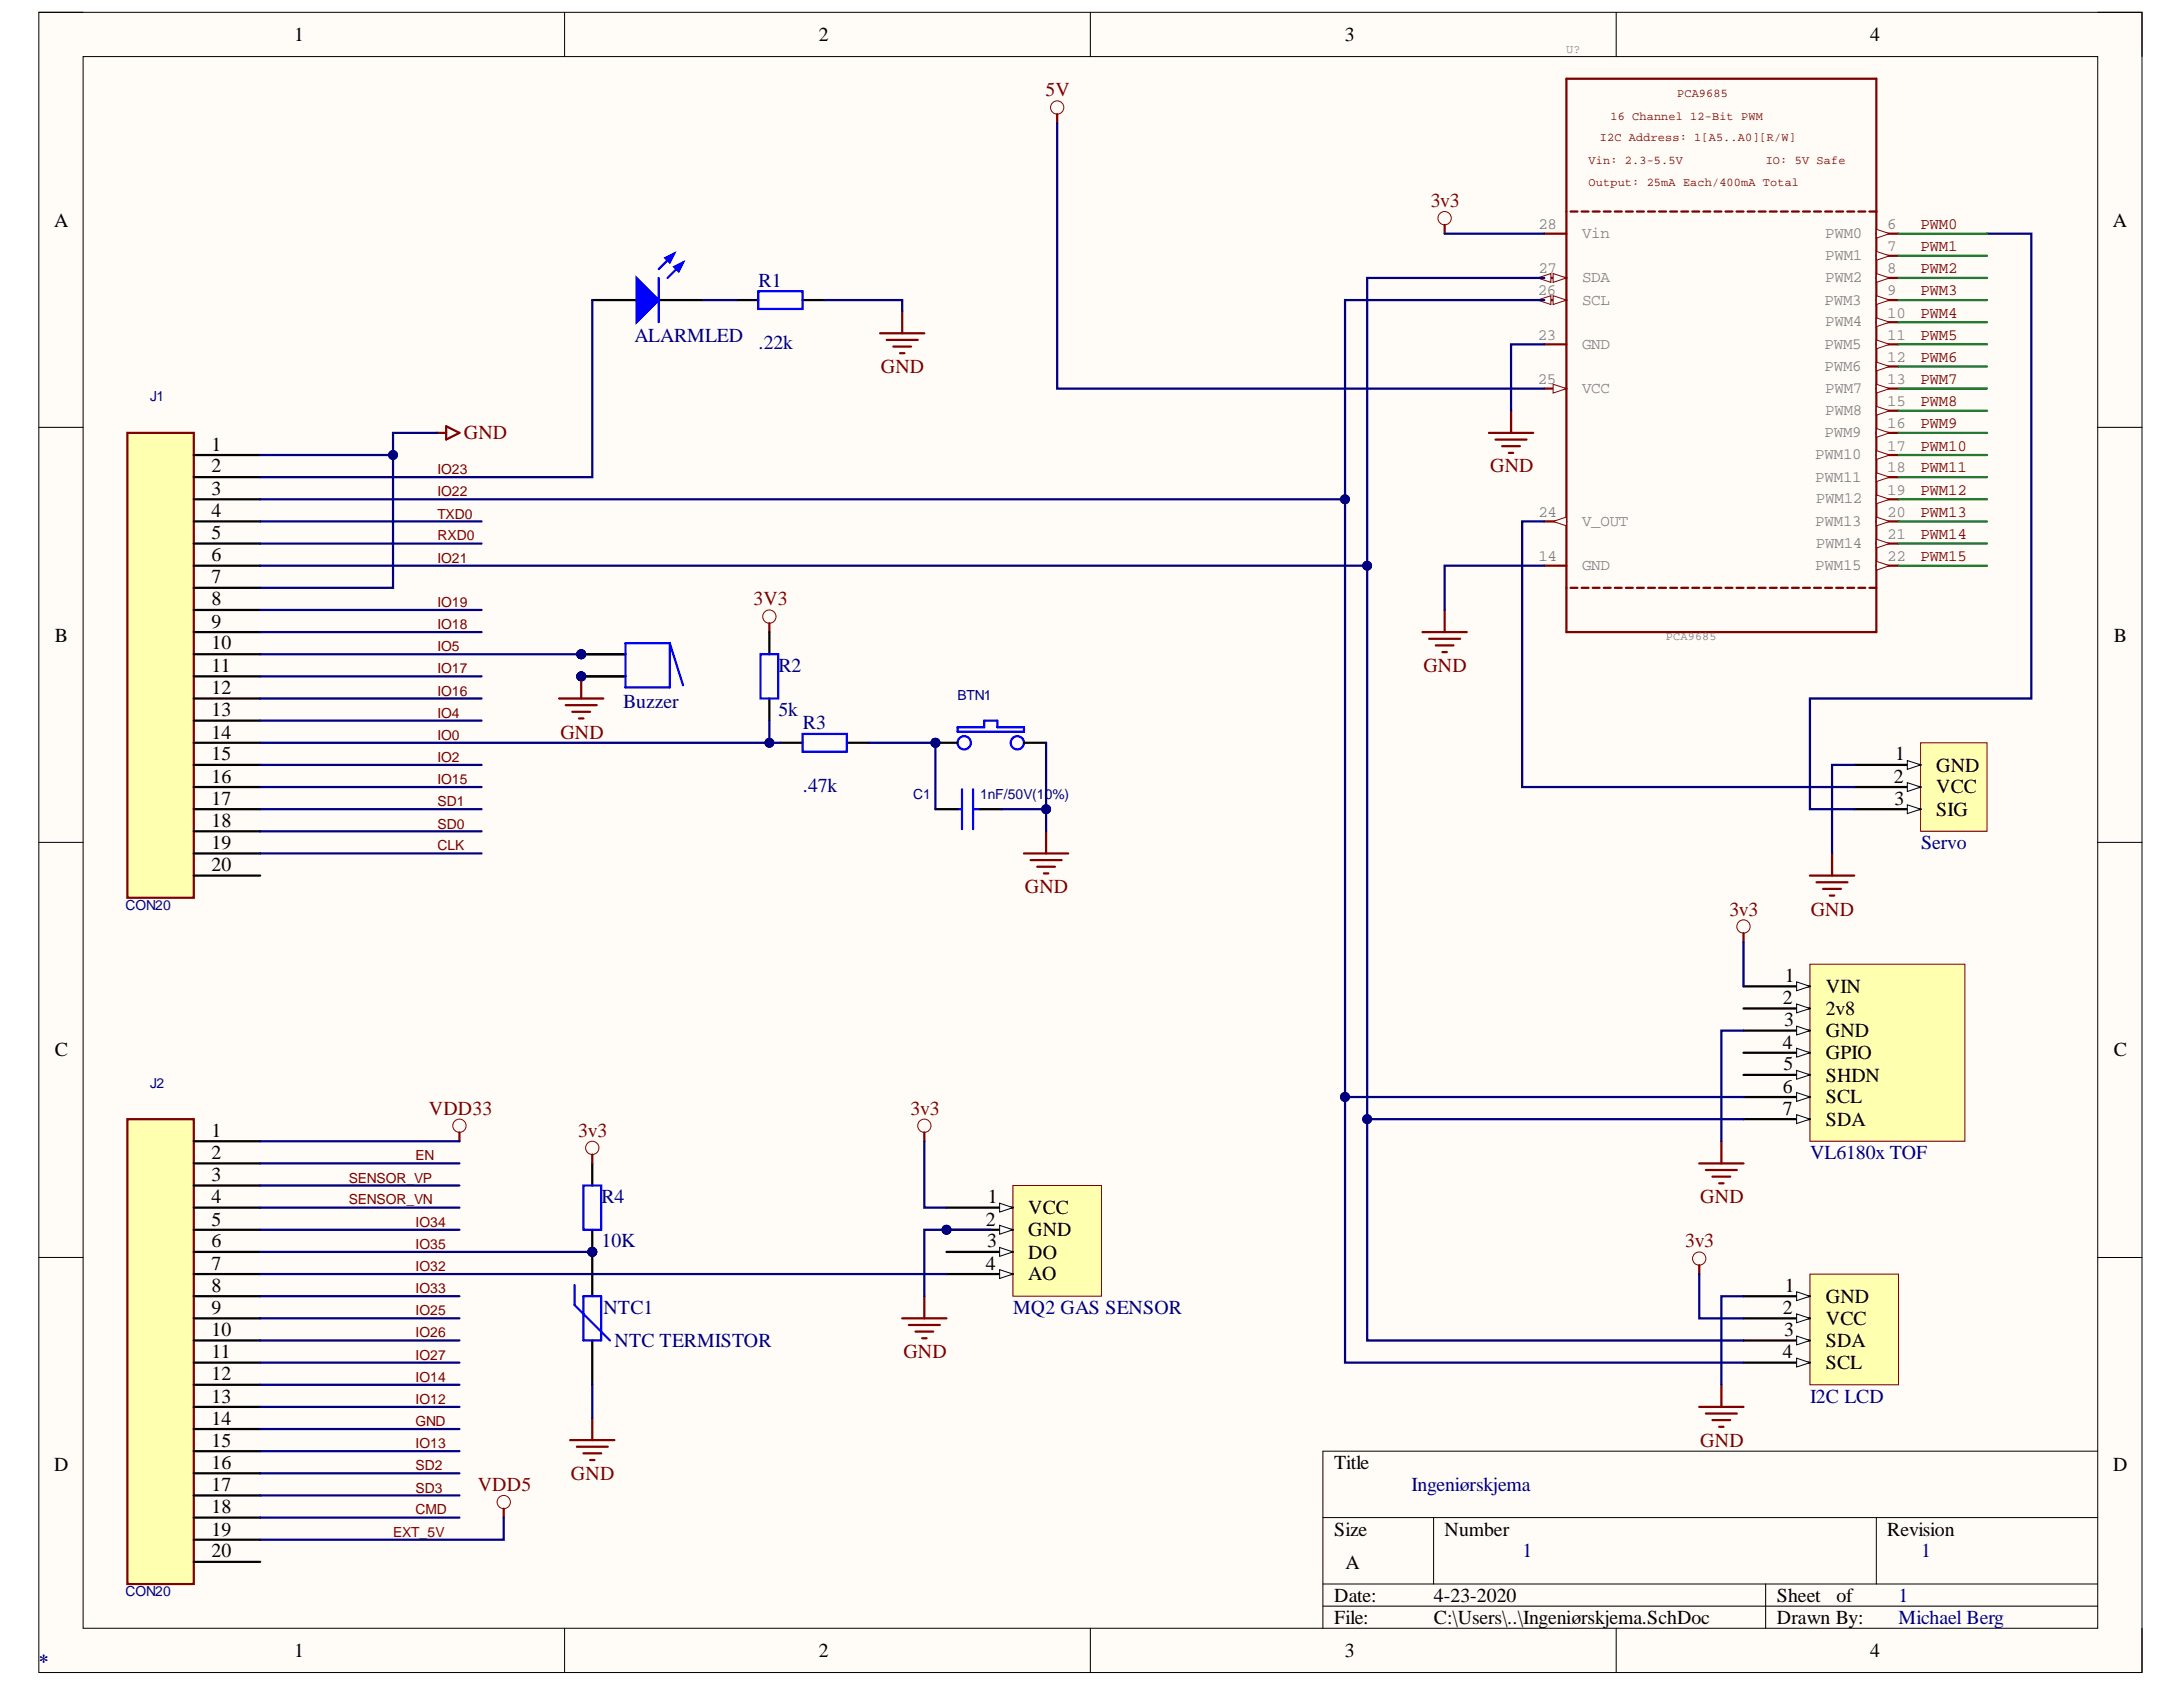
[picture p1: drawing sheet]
<svg xmlns="http://www.w3.org/2000/svg" width="279mm" height="216mm" viewBox="0 0 279 216" stroke-linecap="round" stroke-linejoin="round" font-family="sans-serif">
<defs><g id="words">
<g font-size="2.5">
<text x="37.6" y="5.2">1</text>
<text x="104.8" y="5.2">2</text>
<text x="172.1" y="5.2">3</text>
<text x="239.4" y="5.2">4</text>
<text x="6.9" y="29">A</text>
<text x="270.4" y="29">A</text>
<text x="27.1" y="57.7">1</text>
<text x="27.1" y="60.5">2</text>
<text x="27.1" y="63.3">3</text>
<text x="27.1" y="66.1">4</text>
<text x="27.1" y="69">5</text>
<text x="27.1" y="71.8">6</text>
<text x="27.1" y="74.7">7</text>
<text x="27.1" y="77.4">8</text>
<text x="7" y="82.1">B</text>
<text x="27.1" y="80.3">9</text>
<text x="27.1" y="83.1">10</text>
<text x="270.6" y="82.1">B</text>
<text x="27.1" y="86">11</text>
<text x="27.1" y="88.8">12</text>
<text x="27.1" y="91.7">13</text>
<text x="27.1" y="94.5">14</text>
<text x="27.1" y="97.3">15</text>
<text x="27.1" y="100.2">16</text>
<text x="242.4" y="100.2">2</text>
<text x="242.6" y="97.3">1</text>
<text x="247.8" y="98.8">GND</text>
<text x="247.8" y="101.5">VCC</text>
<text x="27.1" y="103">17</text>
<text x="27.1" y="105.9">18</text>
<text x="242.5" y="103">3</text>
<text x="247.8" y="104.4">SIG</text>
<text x="27.1" y="108.7">19</text>
<text x="27.1" y="111.5">20</text>
<text x="228.4" y="125.6">1</text>
<text x="228.2" y="128.5">2</text>
<text x="228.4" y="131.3">3</text>
<text x="233.7" y="127.1">VIN</text>
<text x="233.7" y="129.9">2v8</text>
<text x="7" y="135.2">C</text>
<text x="228.2" y="134.2">4</text>
<text x="228.3" y="137">5</text>
<text x="233.7" y="132.8">GND</text>
<text x="233.7" y="135.5">GPIO</text>
<text x="270.6" y="135.2">C</text>
<text x="228.2" y="139.9">6</text>
<text x="228.2" y="142.6">7</text>
<text x="233.7" y="138.4">SHDN</text>
<text x="233.7" y="141.2">SCL</text>
<text x="27.1" y="145.5">1</text>
<text x="27.1" y="148.3">2</text>
<text x="233.7" y="144.1">SDA</text>
<text x="27.1" y="151.2">3</text>
<text x="27.1" y="154">4</text>
<text x="126.4" y="154">1</text>
<text x="131.6" y="155.4">VCC</text>
<text x="27.1" y="156.9">5</text>
<text x="27.1" y="159.6">6</text>
<text x="126.2" y="156.9">2</text>
<text x="126.4" y="159.6">3</text>
<text x="131.6" y="158.2">GND</text>
<text x="131.6" y="161.1">DO</text>
<text x="27.1" y="162.5">7</text>
<text x="27.1" y="165.3">8</text>
<text x="126.2" y="162.5">4</text>
<text x="131.6" y="163.9">AO</text>
<text x="228.4" y="165.3">1</text>
<text x="233.7" y="166.7">GND</text>
<text x="27.1" y="168.2">9</text>
<text x="27.1" y="171">10</text>
<text x="27.1" y="173.9">11</text>
<text x="228.2" y="168.2">2</text>
<text x="228.2" y="173.9">4</text>
<text x="228.4" y="171">3</text>
<text x="233.7" y="169.5">VCC</text>
<text x="233.7" y="172.4">SDA</text>
<text x="27.1" y="176.6">12</text>
<text x="27.1" y="179.5">13</text>
<text x="233.7" y="175.2">SCL</text>
<text x="27.1" y="182.3">14</text>
<text x="27.1" y="185.2">15</text>
<text x="6.9" y="188.3">D</text>
<text x="27.1" y="188">16</text>
<text x="27.1" y="190.8">17</text>
<text x="170.8" y="188">Title</text>
<text x="270.5" y="188.3">D</text>
<text x="27.1" y="193.6">18</text>
<text x="27.1" y="196.5">19</text>
<text x="170.8" y="196.5">Size</text>
<text x="184.9" y="196.5">Number</text>
<text x="241.6" y="196.5">Revision</text>
<text x="27.1" y="199.3">20</text>
<text x="172.2" y="200.7">A</text>
<text x="170.8" y="205">Date:</text>
<text x="170.8" y="207.8">File:</text>
<text x="183.5" y="205">4-23-2020</text>
<text x="183.5" y="207.8">C:\Users\..\Ingeniørskjema.SchDoc</text>
<text x="227.4" y="205">Sheet</text>
<text x="227.4" y="207.8">Drawn By:</text>
<text x="235" y="205">of</text>
<text x="37.6" y="212.1">1</text>
<text x="104.8" y="212.1">2</text>
<text x="172.1" y="212.1">3</text>
<text x="239.4" y="212.1">4</text>
</g>
<g font-size="2.5" fill="#800000">
<text x="133.8" y="12.3">5V</text>
<text x="183.1" y="26.5">3v3</text>
<text x="112.7" y="47.8">GND</text>
<text x="59.4" y="56.2">GND</text>
<text x="190.7" y="60.5">GND</text>
<text x="96.4" y="77.4">3V3</text>
<text x="182.2" y="86">GND</text>
<text x="71.7" y="94.5">GND</text>
<text x="131.2" y="114.3">GND</text>
<text x="221.3" y="117.2">3v3</text>
<text x="231.7" y="117.2">GND</text>
<text x="54.9" y="142.6">VDD33</text>
<text x="116.5" y="142.6">3v3</text>
<text x="74" y="145.5">3v3</text>
<text x="217.6" y="154">GND</text>
<text x="215.7" y="159.6">3v3</text>
<text x="115.6" y="173.9">GND</text>
<text x="217.6" y="185.2">GND</text>
<text x="61.2" y="190.8">VDD5</text>
<text x="73.1" y="189.4">GND</text>
</g>
<g font-size="2.5" fill="#000080">
<text x="97.1" y="36.7">R1</text>
<text x="81.2" y="43.8">ALARMLED</text>
<text x="97.1" y="44.6">.22k</text>
<text x="99.6" y="86">R2</text>
<text x="79.8" y="90.6">Buzzer</text>
<text x="99.6" y="91.7">5k</text>
<text x="102.8" y="93.3">R3</text>
<text x="102.8" y="101.3">.47k</text>
<text x="245.9" y="108.7">Servo</text>
<text x="231.7" y="148.3">VL6180x TOF</text>
<text x="77" y="154">R4</text>
<text x="77" y="159.6">10K</text>
<text x="77.2" y="168.2">NTC1</text>
<text x="78.7" y="172.4">NTC TERMISTOR</text>
<text x="129.7" y="168.2">MQ2 GAS SENSOR</text>
<text x="231.7" y="179.5">I2C LCD</text>
<text x="180.7" y="190.8">Ingeniørskjema</text>
<text x="194.9" y="199.3">1</text>
<text x="245.9" y="199.3">1</text>
<text x="243" y="205">1</text>
<text x="243" y="207.8">Michael Berg</text>
<text x="5" y="213.5">*</text>
</g>
<g font-size="2" fill="#808080">
<text x="196.9" y="29.3">28</text>
<text x="241.6" y="29.3">6</text>
<text x="196.9" y="35">27</text>
<text x="202.5" y="30.4">Vin</text>
<text x="233.6" y="30.4">PWM0</text>
<text x="233.6" y="33.3">PWM1</text>
<text x="241.6" y="32.1">7</text>
<text x="241.6" y="35">8</text>
<text x="196.8" y="37.8">26</text>
<text x="202.5" y="36.1">SDA</text>
<text x="202.5" y="39">SCL</text>
<text x="233.5" y="39">PWM3</text>
<text x="233.6" y="36.1">PWM2</text>
<text x="233.6" y="41.8">PWM4</text>
<text x="241.6" y="37.8">9</text>
<text x="241.6" y="40.7">10</text>
<text x="196.8" y="43.5">23</text>
<text x="202.5" y="44.6">GND</text>
<text x="233.5" y="44.6">PWM5</text>
<text x="233.5" y="47.4">PWM6</text>
<text x="241.6" y="43.5">11</text>
<text x="241.6" y="46.3">12</text>
<text x="196.8" y="49.1">25</text>
<text x="202.5" y="50.3">VCC</text>
<text x="233.6" y="50.3">PWM7</text>
<text x="233.6" y="53.1">PWM8</text>
<text x="241.6" y="49.1">13</text>
<text x="241.6" y="52">15</text>
<text x="232.3" y="58.8">PWM10</text>
<text x="233.5" y="56">PWM9</text>
<text x="241.6" y="54.8">16</text>
<text x="241.6" y="57.7">17</text>
<text x="232.3" y="61.6">PWM11</text>
<text x="232.4" y="64.4">PWM12</text>
<text x="241.6" y="60.5">18</text>
<text x="241.6" y="63.3">19</text>
<text x="196.9" y="71.8">14</text>
<text x="196.9" y="66.1">24</text>
<text x="202.5" y="67.3">V_OUT</text>
<text x="232.3" y="67.3">PWM13</text>
<text x="232.4" y="70.1">PWM14</text>
<text x="241.6" y="66.1">20</text>
<text x="241.6" y="69">21</text>
<text x="241.6" y="71.8">22</text>
<text x="202.5" y="73">GND</text>
<text x="232.3" y="73">PWM15</text>
</g>
<g font-size="2" fill="#800000">
<text x="245.8" y="29.3">PWM0</text>
<text x="245.8" y="32.1">PWM1</text>
<text x="245.8" y="35">PWM2</text>
<text x="245.8" y="37.8">PWM3</text>
<text x="245.8" y="40.7">PWM4</text>
<text x="245.8" y="43.5">PWM5</text>
<text x="245.8" y="46.3">PWM6</text>
<text x="245.8" y="49.1">PWM7</text>
<text x="245.8" y="52">PWM8</text>
<text x="245.8" y="54.8">PWM9</text>
<text x="245.8" y="57.7">PWM10</text>
<text x="245.8" y="60.5">PWM11</text>
<text x="245.8" y="63.3">PWM12</text>
<text x="245.8" y="66.1">PWM13</text>
<text x="245.8" y="69">PWM14</text>
<text x="245.8" y="71.8">PWM15</text>
</g>
<g font-size="1.8" fill="#000080">
<text x="19.2" y="51.3">J1</text>
<text x="122.6" y="89.5">BTN1</text>
<text x="116.9" y="102.3">C1</text>
<text x="125.4" y="102.3">1nF/50V(10%)</text>
<text x="16.1" y="116.5">CON20</text>
<text x="19.2" y="139.2">J2</text>
<text x="16.1" y="204.3">CON20</text>
</g>
<g font-size="1.8" fill="#800000">
<text x="56" y="63.5">IO22</text>
<text x="56" y="60.7">IO23</text>
<text x="56" y="66.4">TXD0</text>
<text x="56" y="69.2">RXD0</text>
<text x="56" y="72">IO21</text>
<text x="56" y="77.7">IO19</text>
<text x="56" y="80.5">IO18</text>
<text x="56" y="83.4">IO5</text>
<text x="56" y="86.2">IO17</text>
<text x="56" y="89">IO16</text>
<text x="56" y="94.7">IO0</text>
<text x="56" y="91.8">IO4</text>
<text x="56" y="100.4">IO15</text>
<text x="56" y="97.5">IO2</text>
<text x="56" y="106">SD0</text>
<text x="56" y="103.2">SD1</text>
<text x="56" y="108.8">CLK</text>
<text x="53.2" y="148.5">EN</text>
<text x="44.7" y="151.4">SENSOR_VP</text>
<text x="44.7" y="154.1">SENSOR_VN</text>
<text x="53.2" y="157">IO34</text>
<text x="53.2" y="159.8">IO35</text>
<text x="53.2" y="162.7">IO32</text>
<text x="53.2" y="165.5">IO33</text>
<text x="53.2" y="168.4">IO25</text>
<text x="53.2" y="171.1">IO26</text>
<text x="53.2" y="174">IO27</text>
<text x="53.2" y="176.8">IO14</text>
<text x="53.2" y="179.7">IO12</text>
<text x="53.2" y="185.4">IO13</text>
<text x="53.2" y="182.5">GND</text>
<text x="53.2" y="188.1">SD2</text>
<text x="53.2" y="191">SD3</text>
<text x="50.3" y="196.7">EXT_5V</text>
<text x="53.2" y="193.8">CMD</text>
</g>
<g font-size="1.5" fill="#808080">
<text x="200.5" y="6.8">U?</text>
<text x="213.2" y="81.8">PCA9685</text>
</g>
<g font-size="1.5" fill="#800000">
<text x="206.1" y="15.3">16 Channel 12-Bit PWM</text>
<text x="214.7" y="12.4">PCA9685</text>
<text x="203.3" y="21">Vin: 2.3-5.5V</text>
<text x="203.3" y="23.8">Output: 25mA Each/400mA Total</text>
<text x="204.8" y="18.1">I2C Address: 1[A5..A0][R/W]</text>
<text x="226" y="21">IO: 5V Safe</text>
</g>
</g></defs>
<path d="M5 1.6h269.2v212.4h-269.2z" fill-rule="evenodd" fill="#fffcf8"/>
<path d="M5 1.6h269.2v212.4h-269.2z" fill="none" stroke="#000" stroke-width=".13"/>
<path d="M10.6 7.2h257.9v201.2h-257.9z" fill-rule="evenodd" fill="#fffcf8"/>
<g fill="none" stroke="#000" stroke-width=".13">
<path d="M5 1.6h5.6M10.6 7.2h257.9v201.2h-257.9zM72.3 1.6v5.6M139.6 1.6v5.6M206.9 1.6v5.6M268.5 1.6h5.7v5.6M5 54.7h5.6M268.5 54.7h5.7M5 107.8h5.6M268.5 107.8h5.7M5 160.9h5.6M268.5 160.9h5.7"/>
<path d="M169.3 194.2h99.2M183.5 194.2v8.5M240.2 194.2v8.5M268.5 185.7h-99.2v22.7M72.3 208.4v5.6M139.6 208.4v5.6M169.3 202.7h99.2M169.3 205.6h99.2M206.9 208.4v5.6M226 202.7v5.7M274.2 208.4v5.6"/>
</g>
<path d="M16.3 143.2h8.5v59.5h-8.5z" fill-rule="evenodd" fill="#ffffb0"/>
<path d="M16.3 143.2h8.5v59.5h-8.5zM58.8 144.9v1.2" fill="none" stroke="#800000" stroke-width=".29"/>
<g fill="none" stroke="#000" stroke-width=".29">
<path d="M24.8 146.1h8.5M24.8 148.9h8.5M24.8 151.7h8.5M24.8 154.6h8.5M24.8 157.4h8.5M24.8 160.2h8.5M24.8 163.1h8.5M24.8 165.9h8.5M24.8 168.7h8.5M24.8 171.6h8.5M24.8 174.4h8.5M24.8 177.2h8.5"/>
<path d="M24.8 180.1h8.5M24.8 182.9h8.5M24.8 185.7h8.5M24.8 188.6h8.5M24.8 191.4h8.5M24.8 194.2h8.5M24.8 197.1h8.5M24.8 199.9h8.5"/>
</g>
<circle cx="58.8" cy="144.1" r=".85" fill="none" stroke="#800000" stroke-width=".13"/>
<path d="M16.3 55.4h8.5v59.5h-8.5z" fill-rule="evenodd" fill="#ffffb0"/>
<path d="M16.3 55.4h8.5v59.5h-8.5zM56 55.4h1.1M57.1 54.5l1.7 .9-1.7 .9z" fill="none" stroke="#800000" stroke-width=".29"/>
<g fill="none" stroke="#000" stroke-width=".29">
<path d="M24.8 58.2h8.5M24.8 61.1h8.5M24.8 63.9h8.5M24.8 66.7h8.5M24.8 69.6h8.5M24.8 72.4h8.5M24.8 75.2h8.5M24.8 78.1h8.5M24.8 80.9h8.5M24.8 83.7h8.5M24.8 86.6h8.5M24.8 89.4h8.5"/>
<path d="M24.8 92.2h8.5M24.8 95.1h8.5M24.8 97.9h8.5M24.8 100.7h8.5M24.8 103.6h8.5M24.8 106.4h8.5M24.8 109.2h8.5M24.8 112.1h8.5"/>
</g>
<circle cx="74.4" cy="83.7" r=".57" fill="#000080"/>
<circle cx="74.4" cy="83.7" r=".57" fill="none" stroke="#000080" stroke-width=".13"/>
<circle cx="74.4" cy="83.7" r=".57" fill="#000080"/>
<circle cx="74.4" cy="83.7" r=".57" fill="none" stroke="#000080" stroke-width=".13"/>
<circle cx="74.4" cy="86.6" r=".57" fill="#000080"/>
<circle cx="74.4" cy="86.6" r=".57" fill="none" stroke="#000080" stroke-width=".13"/>
<circle cx="74.4" cy="86.6" r=".57" fill="#000080"/>
<circle cx="74.4" cy="86.6" r=".57" fill="none" stroke="#000080" stroke-width=".13"/>
<path d="M74.4 83.7h5.7" fill="none" stroke="#000" stroke-width=".29"/>
<circle cx="74.4" cy="83.7" r=".57" fill="#000080"/>
<circle cx="74.4" cy="83.7" r=".57" fill="none" stroke="#000080" stroke-width=".13"/>
<path d="M74.4 83.7h5.7" fill="none" stroke="#000" stroke-width=".29"/>
<circle cx="74.4" cy="83.7" r=".57" fill="#000080"/>
<circle cx="74.4" cy="83.7" r=".57" fill="none" stroke="#000080" stroke-width=".13"/>
<path d="M74.4 86.6h5.7" fill="none" stroke="#000" stroke-width=".29"/>
<circle cx="74.4" cy="86.6" r=".57" fill="#000080"/>
<circle cx="74.4" cy="86.6" r=".57" fill="none" stroke="#000080" stroke-width=".13"/>
<path d="M74.4 86.6h5.7" fill="none" stroke="#000" stroke-width=".29"/>
<circle cx="74.4" cy="86.6" r=".57" fill="#000080"/>
<circle cx="74.4" cy="86.6" r=".57" fill="none" stroke="#000080" stroke-width=".13"/>
<path d="M80.1 82.3h5.6v5.7h-5.6zM85.7 82.3l1.7 5.4" fill="none" stroke="#00f" stroke-width=".29"/>
<circle cx="119.7" cy="95.1" r=".57" fill="#000080"/>
<circle cx="119.7" cy="95.1" r=".57" fill="none" stroke="#000080" stroke-width=".13"/>
<g fill="none" stroke="#00f" stroke-width=".29">
<path d="M122.6 93.1h3.4v-.9h1.7v.9h3.4v.5h-8.5z"/>
<circle cx="123.4" cy="95.1" r=".85"/>
<circle cx="130.2" cy="95.1" r=".85"/>
</g>
<path d="M119.7 95.1h2.9" fill="none" stroke="#000" stroke-width=".29"/>
<circle cx="119.7" cy="95.1" r=".57" fill="#000080"/>
<circle cx="119.7" cy="95.1" r=".57" fill="none" stroke="#000080" stroke-width=".13"/>
<path d="M131.1 95.1h2.8M119.7 103.6h2.9M125.4 103.6h2.8" fill="none" stroke="#000" stroke-width=".29"/>
<path d="M122.6 103.6h.5M123.1 101v5.1M124.5 103.6h.9M124.5 101v5.1" fill="none" stroke="#00f" stroke-width=".29"/>
<path d="M98.5 79.8v1.1M71.6 89.4h5.6M72.4 90.2h4M73.3 91.1h2.2M74.1 91.9h.6M74.4 86.6v2.8M131.1 109.2h5.6M131.9 110.1h4M132.8 110.9h2.2M133.6 111.8h.6M133.9 106.4v2.8" fill="none" stroke="#800000" stroke-width=".29"/>
<circle cx="98.5" cy="78.9" r=".85" fill="none" stroke="#800000" stroke-width=".13"/>
<circle cx="74.4" cy="86.6" r=".57" fill="#000080"/>
<circle cx="74.4" cy="86.6" r=".57" fill="none" stroke="#000080" stroke-width=".13"/>
<path d="M98.5 80.9v2.8M98.5 89.4v2.8M99.9 95.1h2.8M108.4 95.1h2.8" fill="none" stroke="#000" stroke-width=".29"/>
<path d="M97.3 83.7h2.3v5.7h-2.3zM102.7 93.9h5.7v2.3h-5.7z" fill="none" stroke="#00f" stroke-width=".29"/>
<circle cx="75.8" cy="160.2" r=".57" fill="#000080"/>
<circle cx="75.8" cy="160.2" r=".57" fill="none" stroke="#000080" stroke-width=".13"/>
<path d="M75.8 160.2v5.7" fill="none" stroke="#000" stroke-width=".29"/>
<circle cx="75.8" cy="160.2" r=".57" fill="#000080"/>
<circle cx="75.8" cy="160.2" r=".57" fill="none" stroke="#000080" stroke-width=".13"/>
<path d="M75.8 171.6v5.6" fill="none" stroke="#000" stroke-width=".29"/>
<path d="M73.5 164.5v2.5l4.6 4.6M74.7 165.9h2.2v5.7h-2.2z" fill="none" stroke="#00f" stroke-width=".29"/>
<path d="M73 184.3h5.6M73.8 185.1h4M74.7 186h2.2M75.5 186.9h.6M75.8 181.5v2.8" fill="none" stroke="#800000" stroke-width=".29"/>
<circle cx="75.8" cy="160.2" r=".57" fill="#000080"/>
<circle cx="75.8" cy="160.2" r=".57" fill="none" stroke="#000080" stroke-width=".13"/>
<path d="M75.8 148.9v2.8M75.8 157.4v2.8" fill="none" stroke="#000" stroke-width=".29"/>
<circle cx="75.8" cy="160.2" r=".57" fill="#000080"/>
<circle cx="75.8" cy="160.2" r=".57" fill="none" stroke="#000080" stroke-width=".13"/>
<path d="M74.7 151.7h2.2v5.7h-2.2z" fill="none" stroke="#00f" stroke-width=".29"/>
<circle cx="121.1" cy="157.4" r=".57" fill="#000080"/>
<circle cx="121.1" cy="157.4" r=".57" fill="none" stroke="#000080" stroke-width=".13"/>
<path d="M129.6 151.7h11.4v14.2h-11.4z" fill-rule="evenodd" fill="#ffffb0"/>
<path d="M129.6 151.7h11.4v14.2h-11.4z" fill="none" stroke="#800000" stroke-width=".13"/>
<path d="M121.1 154.6h8.5" fill="none" stroke="#000" stroke-width=".29"/>
<path d="M127.9 154l1.7 .6-1.7 .5z" fill="#f8fcff"/>
<path d="M127.9 154l1.7 .6-1.7 .5z" fill="none" stroke="#000" stroke-width=".13"/>
<path d="M121.1 157.4h8.5" fill="none" stroke="#000" stroke-width=".29"/>
<path d="M127.9 156.8l1.7 .6-1.7 .6z" fill="#f8fcff"/>
<path d="M127.9 156.8l1.7 .6-1.7 .6z" fill="none" stroke="#000" stroke-width=".13"/>
<circle cx="121.1" cy="157.4" r=".57" fill="#000080"/>
<circle cx="121.1" cy="157.4" r=".57" fill="none" stroke="#000080" stroke-width=".13"/>
<path d="M121.1 160.2h8.5" fill="none" stroke="#000" stroke-width=".29"/>
<path d="M127.9 159.6l1.7 .6-1.7 .6z" fill="#f8fcff"/>
<path d="M127.9 159.6l1.7 .6-1.7 .6z" fill="none" stroke="#000" stroke-width=".13"/>
<path d="M121.1 163.1h8.5" fill="none" stroke="#000" stroke-width=".29"/>
<path d="M127.9 162.5l1.7 .6-1.7 .5z" fill="#f8fcff"/>
<path d="M127.9 162.5l1.7 .6-1.7 .5z" fill="none" stroke="#000" stroke-width=".13"/>
<g fill="none" stroke="#800000" stroke-width=".13">
<circle cx="75.8" cy="146.9" r=".85"/>
<circle cx="118.3" cy="144.1" r=".85"/>
</g>
<g fill="none" stroke="#800000" stroke-width=".29">
<path d="M200.5 10.1h39.7v70.8h-39.7zM201 27.1h.9M202.4 27.1h.9M203.8 27.1h.9M205.3 27.1h.9M206.7 27.1h.9M208.1 27.1h.9M209.5 27.1h.9M210.9 27.1h.9M212.3 27.1h.9M213.8 27.1h.9M215.2 27.1h.9"/>
<path d="M216.6 27.1h.9M218 27.1h.9M219.4 27.1h.9M220.8 27.1h.9M222.3 27.1h.9M223.7 27.1h.9M225.1 27.1h.9M226.5 27.1h.9M227.9 27.1h.9M229.3 27.1h.9M230.8 27.1h.9M232.2 27.1h.9"/>
<path d="M233.6 27.1h.9M235 27.1h.9M236.4 27.1h.9M237.8 27.1h.9M239.3 27.1h.9M240.2 29.9h2.8M201 75.2h.9M202.4 75.2h.9M203.8 75.2h.9M205.3 75.2h.9M206.7 75.2h.9M208.1 75.2h.9"/>
<path d="M209.5 75.2h.9M210.9 75.2h.9M212.3 75.2h.9M213.8 75.2h.9M215.2 75.2h.9M216.6 75.2h.9M218 75.2h.9M219.4 75.2h.9M220.8 75.2h.9M222.3 75.2h.9M223.7 75.2h.9M225.1 75.2h.9"/>
<path d="M226.5 75.2h.9M227.9 75.2h.9M229.3 75.2h.9M230.8 75.2h.9M232.2 75.2h.9M233.6 75.2h.9M235 75.2h.9M236.4 75.2h.9M237.8 75.2h.9M239.3 75.2h.9M75.8 147.8v1.1M118.3 144.9v1.2"/>
<path d="M115.5 168.7h5.6M116.3 169.6h4M117.2 170.4h2.2M118 171.3h.6M118.3 165.9v2.8"/>
</g>
<path d="M240.2 29.3l1.6 .6-1.6 .6z" fill="#f8fcff"/>
<path d="M240.2 29.3l1.6 .6-1.6 .6z" fill="none" stroke="#800000" stroke-width=".13"/>
<path d="M240.2 32.7h2.8" fill="none" stroke="#800000" stroke-width=".29"/>
<path d="M240.2 32.2l1.6 .5-1.6 .6z" fill="#f8fcff"/>
<path d="M240.2 32.2l1.6 .5-1.6 .6z" fill="none" stroke="#800000" stroke-width=".13"/>
<path d="M240.2 35.6h2.8" fill="none" stroke="#800000" stroke-width=".29"/>
<path d="M240.2 35l1.6 .6-1.6 .5z" fill="#f8fcff"/>
<path d="M240.2 35l1.6 .6-1.6 .5z" fill="none" stroke="#800000" stroke-width=".13"/>
<path d="M240.2 38.4h2.8" fill="none" stroke="#800000" stroke-width=".29"/>
<path d="M240.2 37.8l1.6 .6-1.6 .6z" fill="#f8fcff"/>
<path d="M240.2 37.8l1.6 .6-1.6 .6z" fill="none" stroke="#800000" stroke-width=".13"/>
<path d="M240.2 41.2h2.8" fill="none" stroke="#800000" stroke-width=".29"/>
<path d="M240.2 40.7l1.6 .5-1.6 .6z" fill="#f8fcff"/>
<path d="M240.2 40.7l1.6 .5-1.6 .6z" fill="none" stroke="#800000" stroke-width=".13"/>
<path d="M240.2 44.1h2.8" fill="none" stroke="#800000" stroke-width=".29"/>
<path d="M240.2 43.5l1.6 .6-1.6 .5z" fill="#f8fcff"/>
<path d="M240.2 43.5l1.6 .6-1.6 .5z" fill="none" stroke="#800000" stroke-width=".13"/>
<path d="M240.2 46.9h2.8" fill="none" stroke="#800000" stroke-width=".29"/>
<path d="M240.2 46.3l1.6 .6-1.6 .6z" fill="#f8fcff"/>
<path d="M240.2 46.3l1.6 .6-1.6 .6z" fill="none" stroke="#800000" stroke-width=".13"/>
<path d="M240.2 49.7h2.8" fill="none" stroke="#800000" stroke-width=".29"/>
<path d="M240.2 49.2l1.6 .5-1.6 .6z" fill="#f8fcff"/>
<path d="M240.2 49.2l1.6 .5-1.6 .6z" fill="none" stroke="#800000" stroke-width=".13"/>
<path d="M240.2 52.6h2.8" fill="none" stroke="#800000" stroke-width=".29"/>
<path d="M240.2 52l1.6 .6-1.6 .5z" fill="#f8fcff"/>
<path d="M240.2 52l1.6 .6-1.6 .5z" fill="none" stroke="#800000" stroke-width=".13"/>
<path d="M240.2 55.4h2.8" fill="none" stroke="#800000" stroke-width=".29"/>
<path d="M240.2 54.8l1.6 .6-1.6 .6z" fill="#f8fcff"/>
<path d="M240.2 54.8l1.6 .6-1.6 .6z" fill="none" stroke="#800000" stroke-width=".13"/>
<path d="M240.2 58.2h2.8" fill="none" stroke="#800000" stroke-width=".29"/>
<path d="M240.2 57.7l1.6 .5-1.6 .6z" fill="#f8fcff"/>
<path d="M240.2 57.7l1.6 .5-1.6 .6z" fill="none" stroke="#800000" stroke-width=".13"/>
<path d="M240.2 61.1h2.8" fill="none" stroke="#800000" stroke-width=".29"/>
<path d="M240.2 60.5l1.6 .6-1.6 .5z" fill="#f8fcff"/>
<path d="M240.2 60.5l1.6 .6-1.6 .5z" fill="none" stroke="#800000" stroke-width=".13"/>
<path d="M240.2 63.9h2.8" fill="none" stroke="#800000" stroke-width=".29"/>
<path d="M240.2 63.3l1.6 .6-1.6 .6z" fill="#f8fcff"/>
<path d="M240.2 63.3l1.6 .6-1.6 .6z" fill="none" stroke="#800000" stroke-width=".13"/>
<path d="M240.2 66.7h2.8" fill="none" stroke="#800000" stroke-width=".29"/>
<path d="M240.2 66.2l1.6 .5-1.6 .6z" fill="#f8fcff"/>
<path d="M240.2 66.2l1.6 .5-1.6 .6z" fill="none" stroke="#800000" stroke-width=".13"/>
<path d="M240.2 69.6h2.8" fill="none" stroke="#800000" stroke-width=".29"/>
<path d="M240.2 69l1.6 .6-1.6 .5z" fill="#f8fcff"/>
<path d="M240.2 69l1.6 .6-1.6 .5z" fill="none" stroke="#800000" stroke-width=".13"/>
<path d="M240.2 72.4h2.8" fill="none" stroke="#800000" stroke-width=".29"/>
<path d="M240.2 71.8l1.6 .6-1.6 .6z" fill="#f8fcff"/>
<path d="M240.2 71.8l1.6 .6-1.6 .6z" fill="none" stroke="#800000" stroke-width=".13"/>
<path d="M197.7 35.6h2.8M197.7 72.4h2.8" fill="none" stroke="#800000" stroke-width=".29"/>
<path d="M198.8 35l1.7 .6-1.7 .5z" fill="#f8fcff"/>
<path d="M198.8 35l1.7 .6-1.7 .5z" fill="none" stroke="#800000" stroke-width=".13"/>
<path d="M196.8 35.6l1.7-.6v1.1z" fill="#f8fcff"/>
<path d="M196.8 35.6l1.7-.6v1.1z" fill="none" stroke="#800000" stroke-width=".13"/>
<path d="M197.7 38.4h2.8" fill="none" stroke="#800000" stroke-width=".29"/>
<path d="M198.8 37.8l1.7 .6-1.7 .6z" fill="#f8fcff"/>
<path d="M198.8 37.8l1.7 .6-1.7 .6z" fill="none" stroke="#800000" stroke-width=".13"/>
<path d="M196.8 38.4l1.7-.6v1.2z" fill="#f8fcff"/>
<path d="M196.8 38.4l1.7-.6v1.2z" fill="none" stroke="#800000" stroke-width=".13"/>
<path d="M197.7 44.1h2.8M197.7 49.7h2.8" fill="none" stroke="#800000" stroke-width=".29"/>
<path d="M198.8 49.2l1.7 .5-1.7 .6z" fill="#f8fcff"/>
<path d="M198.8 49.2l1.7 .5-1.7 .6z" fill="none" stroke="#800000" stroke-width=".13"/>
<path d="M197.7 66.7h2.8" fill="none" stroke="#800000" stroke-width=".29"/>
<path d="M198.8 66.7l1.7-.5v1.1z" fill="#f8fcff"/>
<g fill="none" stroke="#800000" stroke-width=".13">
<path d="M198.8 66.7l1.7-.5v1.1z"/>
<circle cx="184.9" cy="27.9" r=".85"/>
</g>
<path d="M184.9 28.8v1.1M197.7 29.9h2.8M190.6 55.4h5.6M191.4 56.3h4M192.3 57.1h2.2M193.1 58h.6M193.4 52.6v2.8M184.9 78.1v2.8M182.1 80.9h5.6M182.9 81.8h4M183.8 82.6h2.2M184.6 83.5h.6" fill="none" stroke="#800000" stroke-width=".29"/>
<path d="M245.8 95.1h8.5v11.3h-8.5z" fill-rule="evenodd" fill="#ffffb0"/>
<path d="M245.8 95.1h8.5v11.3h-8.5z" fill="none" stroke="#800000" stroke-width=".13"/>
<path d="M237.3 97.9h8.5" fill="none" stroke="#000" stroke-width=".29"/>
<path d="M244.1 97.3l1.7 .6-1.7 .6z" fill="#f8fcff"/>
<path d="M244.1 97.3l1.7 .6-1.7 .6z" fill="none" stroke="#000" stroke-width=".13"/>
<path d="M237.3 100.7h8.5" fill="none" stroke="#000" stroke-width=".29"/>
<path d="M244.1 100.2l1.7 .5-1.7 .6z" fill="#f8fcff"/>
<path d="M244.1 100.2l1.7 .5-1.7 .6z" fill="none" stroke="#000" stroke-width=".13"/>
<path d="M237.3 103.6h8.5" fill="none" stroke="#000" stroke-width=".29"/>
<path d="M244.1 103l1.7 .6-1.7 .5z" fill="#f8fcff"/>
<path d="M244.1 103l1.7 .6-1.7 .5z" fill="none" stroke="#000" stroke-width=".13"/>
<path d="M135.3 14.6v1.1M231.7 112.1h5.6M232.5 112.9h4M233.3 113.8h2.3M234.2 114.6h.6M234.5 109.2v2.9M64.5 193.1v1.1" fill="none" stroke="#800000" stroke-width=".29"/>
<g fill="none" stroke="#800000" stroke-width=".13">
<circle cx="135.3" cy="13.8" r=".85"/>
<circle cx="64.5" cy="192.2" r=".85"/>
</g>
<path d="M231.7 123.4h19.8v22.7h-19.8z" fill-rule="evenodd" fill="#ffffb0"/>
<path d="M231.7 123.4h19.8v22.7h-19.8z" fill="none" stroke="#800000" stroke-width=".13"/>
<path d="M223.2 126.2h8.5" fill="none" stroke="#000" stroke-width=".29"/>
<path d="M229.9 125.7l1.8 .5-1.8 .6z" fill="#f8fcff"/>
<path d="M229.9 125.7l1.8 .5-1.8 .6z" fill="none" stroke="#000" stroke-width=".13"/>
<path d="M223.2 129.1h8.5" fill="none" stroke="#000" stroke-width=".29"/>
<path d="M229.9 128.5l1.8 .6-1.8 .5z" fill="#f8fcff"/>
<path d="M229.9 128.5l1.8 .6-1.8 .5z" fill="none" stroke="#000" stroke-width=".13"/>
<path d="M223.2 131.9h8.5" fill="none" stroke="#000" stroke-width=".29"/>
<path d="M229.9 131.3l1.8 .6-1.8 .6z" fill="#f8fcff"/>
<path d="M229.9 131.3l1.8 .6-1.8 .6z" fill="none" stroke="#000" stroke-width=".13"/>
<path d="M223.2 134.7h8.5" fill="none" stroke="#000" stroke-width=".29"/>
<path d="M229.9 134.2l1.8 .5-1.8 .6z" fill="#f8fcff"/>
<path d="M229.9 134.2l1.8 .5-1.8 .6z" fill="none" stroke="#000" stroke-width=".13"/>
<path d="M223.2 137.6h8.5" fill="none" stroke="#000" stroke-width=".29"/>
<path d="M229.9 137l1.8 .6-1.8 .5z" fill="#f8fcff"/>
<path d="M229.9 137l1.8 .6-1.8 .5z" fill="none" stroke="#000" stroke-width=".13"/>
<path d="M223.2 140.4h8.5" fill="none" stroke="#000" stroke-width=".29"/>
<path d="M229.9 139.8l1.8 .6-1.8 .6z" fill="#f8fcff"/>
<path d="M229.9 139.8l1.8 .6-1.8 .6z" fill="none" stroke="#000" stroke-width=".13"/>
<path d="M223.2 143.2h8.5" fill="none" stroke="#000" stroke-width=".29"/>
<path d="M229.9 142.7l1.8 .5-1.8 .6z" fill="#f8fcff"/>
<path d="M229.9 142.7l1.8 .5-1.8 .6z" fill="none" stroke="#000" stroke-width=".13"/>
<circle cx="223.1" cy="118.6" r=".85" fill="none" stroke="#800000" stroke-width=".13"/>
<path d="M223.2 119.4v1.2M217.5 148.9h5.7M218.3 149.7h4M219.2 150.6h2.2M220 151.4h.6M220.3 146.1v2.8" fill="none" stroke="#800000" stroke-width=".29"/>
<path d="M231.7 163.1h11.3v14.1h-11.3z" fill-rule="evenodd" fill="#ffffb0"/>
<path d="M231.7 163.1h11.3v14.1h-11.3z" fill="none" stroke="#800000" stroke-width=".13"/>
<path d="M223.2 165.9h8.5" fill="none" stroke="#000" stroke-width=".29"/>
<path d="M229.9 165.3l1.8 .6-1.8 .6z" fill="#f8fcff"/>
<path d="M229.9 165.3l1.8 .6-1.8 .6z" fill="none" stroke="#000" stroke-width=".13"/>
<path d="M223.2 168.7h8.5" fill="none" stroke="#000" stroke-width=".29"/>
<path d="M229.9 168.2l1.8 .5-1.8 .6z" fill="#f8fcff"/>
<path d="M229.9 168.2l1.8 .5-1.8 .6z" fill="none" stroke="#000" stroke-width=".13"/>
<path d="M223.2 171.6h8.5" fill="none" stroke="#000" stroke-width=".29"/>
<path d="M229.9 171l1.8 .6-1.8 .5z" fill="#f8fcff"/>
<path d="M229.9 171l1.8 .6-1.8 .5z" fill="none" stroke="#000" stroke-width=".13"/>
<path d="M223.2 174.4h8.5" fill="none" stroke="#000" stroke-width=".29"/>
<path d="M229.9 173.8l1.8 .6-1.8 .5z" fill="#f8fcff"/>
<path d="M229.9 173.8l1.8 .6-1.8 .5z" fill="none" stroke="#000" stroke-width=".13"/>
<path d="M217.5 161.9v1.2M220.3 177.2v2.9M217.5 180.1h5.7M218.3 180.9h4M219.2 181.7h2.2M220 182.6h.6" fill="none" stroke="#800000" stroke-width=".29"/>
<circle cx="217.5" cy="161.1" r=".85" fill="none" stroke="#800000" stroke-width=".13"/>
<path d="M75.8 38.4h5.7M84.3 38.4h5.7" fill="none" stroke="#000" stroke-width=".29"/>
<path d="M81.5 35.6l2.8 2.8-2.8 2.8z" fill="#00f"/>
<path d="M81.5 35.6l2.8 2.8-2.8 2.8zM86.3 32.5l-2 1.9M87.4 33.6l-2 2" fill="none" stroke="#00f" stroke-width=".29"/>
<path d="M86.3 34.2l1.1-.6-.5 1.1z" fill="#00f"/>
<path d="M86.3 34.2l1.1-.6-.5 1.1z" fill="none" stroke="#00f" stroke-width=".29"/>
<path d="M85.2 33l1.1-.5-.6 1.1z" fill="#00f"/>
<path d="M84.3 35.6v5.6M85.2 33l1.1-.5-.6 1.1zM97.1 37.3h5.6v2.2h-5.6z" fill="none" stroke="#00f" stroke-width=".29"/>
<path d="M115.5 39.8v2.9M112.6 42.7h5.7M113.5 43.5h4M114.3 44.4h2.3M115.2 45.2h.6" fill="none" stroke="#800000" stroke-width=".29"/>
<path d="M94.2 38.4h2.9M102.7 38.4h2.9" fill="none" stroke="#000" stroke-width=".29"/>
<g fill="none" stroke="#000080" stroke-width=".29">
<path d="M75.8 38.4v22.7h-42.5M33.3 177.2h25.5M33.3 174.4h25.5M33.3 171.6h25.5M33.3 168.7h25.5M33.3 165.9h25.5M33.3 163.1h87.8M33.3 160.2h42.5M33.3 194.2h25.5M33.3 191.4h25.5M33.3 188.6h25.5M33.3 185.7h25.5"/>
<path d="M33.3 182.9h25.5M33.3 180.1h25.5M64.5 194.2v2.9h-31.2"/>
</g>
<circle cx="75.8" cy="160.2" r=".57" fill="#000080"/>
<circle cx="75.8" cy="160.2" r=".57" fill="none" stroke="#000080" stroke-width=".13"/>
<path d="M33.3 97.9h28.3M33.3 95.1h65.2M33.3 109.2h28.3M33.3 106.4h28.3M33.3 103.6h28.3M33.3 100.7h28.3M33.3 157.4h25.5M33.3 154.6h25.5M33.3 151.7h25.5M33.3 148.9h25.5M33.3 146.1h25.5" fill="none" stroke="#000080" stroke-width=".29"/>
<circle cx="98.5" cy="95.1" r=".57" fill="#000080"/>
<circle cx="98.5" cy="95.1" r=".57" fill="none" stroke="#000080" stroke-width=".13"/>
<path d="M33.3 92.2h28.3M33.3 89.4h28.3M33.3 86.6h28.3M33.3 83.7h41.1" fill="none" stroke="#000080" stroke-width=".29"/>
<circle cx="74.4" cy="83.7" r=".57" fill="#000080"/>
<circle cx="74.4" cy="83.7" r=".57" fill="none" stroke="#000080" stroke-width=".13"/>
<path d="M56 55.4h-5.7v19.8h-17M33.3 78.1h28.3M33.3 80.9h28.3" fill="none" stroke="#000080" stroke-width=".29"/>
<circle cx="50.3" cy="58.2" r=".57" fill="#000080"/>
<circle cx="50.3" cy="58.2" r=".57" fill="none" stroke="#000080" stroke-width=".13"/>
<path d="M197.7 35.6h-22.7v36.8h-141.7" fill="none" stroke="#000080" stroke-width=".29"/>
<circle cx="175" cy="72.4" r=".57" fill="#000080"/>
<circle cx="175" cy="72.4" r=".57" fill="none" stroke="#000080" stroke-width=".13"/>
<path d="M197.7 38.4h-25.6v25.5h-138.8M33.3 69.6h28.3M33.3 66.7h28.3" fill="none" stroke="#000080" stroke-width=".29"/>
<circle cx="172.1" cy="63.9" r=".57" fill="#000080"/>
<circle cx="172.1" cy="63.9" r=".57" fill="none" stroke="#000080" stroke-width=".13"/>
<path d="M33.3 58.2h17" fill="none" stroke="#000080" stroke-width=".29"/>
<circle cx="50.3" cy="58.2" r=".57" fill="#000080"/>
<circle cx="50.3" cy="58.2" r=".57" fill="none" stroke="#000080" stroke-width=".13"/>
<path d="M90 38.4h4.2M98.5 92.2v2.9h1.4" fill="none" stroke="#000080" stroke-width=".29"/>
<circle cx="98.5" cy="95.1" r=".57" fill="#000080"/>
<circle cx="98.5" cy="95.1" r=".57" fill="none" stroke="#000080" stroke-width=".13"/>
<path d="M105.6 38.4h9.9v1.4M111.2 95.1h8.5" fill="none" stroke="#000080" stroke-width=".29"/>
<circle cx="119.7" cy="95.1" r=".57" fill="#000080"/>
<circle cx="119.7" cy="95.1" r=".57" fill="none" stroke="#000080" stroke-width=".13"/>
<path d="M126.8 157.4h-8.5v8.5" fill="none" stroke="#000080" stroke-width=".29"/>
<circle cx="121.1" cy="157.4" r=".57" fill="#000080"/>
<circle cx="121.1" cy="157.4" r=".57" fill="none" stroke="#000080" stroke-width=".13"/>
<path d="M133.9 95.1v8.5h-5.7M118.3 146.1v8.5h2.8" fill="none" stroke="#000080" stroke-width=".29"/>
<circle cx="133.9" cy="103.6" r=".57" fill="#000080"/>
<circle cx="133.9" cy="103.6" r=".57" fill="none" stroke="#000080" stroke-width=".13"/>
<path d="M135.3 15.7v34h62.4M172.1 63.9v110.5h51.1" fill="none" stroke="#000080" stroke-width=".29"/>
<circle cx="172.1" cy="140.4" r=".57" fill="#000080"/>
<circle cx="172.1" cy="140.4" r=".57" fill="none" stroke="#000080" stroke-width=".13"/>
<circle cx="172.1" cy="63.9" r=".57" fill="#000080"/>
<circle cx="172.1" cy="63.9" r=".57" fill="none" stroke="#000080" stroke-width=".13"/>
<path d="M172.1 140.4h51.1" fill="none" stroke="#000080" stroke-width=".29"/>
<circle cx="172.1" cy="140.4" r=".57" fill="#000080"/>
<circle cx="172.1" cy="140.4" r=".57" fill="none" stroke="#000080" stroke-width=".13"/>
<path d="M175 72.4v99.2h48.2" fill="none" stroke="#000080" stroke-width=".29"/>
<circle cx="175" cy="143.2" r=".57" fill="#000080"/>
<circle cx="175" cy="143.2" r=".57" fill="none" stroke="#000080" stroke-width=".13"/>
<circle cx="175" cy="72.4" r=".57" fill="#000080"/>
<circle cx="175" cy="72.4" r=".57" fill="none" stroke="#000080" stroke-width=".13"/>
<path d="M175 143.2h48.2" fill="none" stroke="#000080" stroke-width=".29"/>
<circle cx="175" cy="143.2" r=".57" fill="#000080"/>
<circle cx="175" cy="143.2" r=".57" fill="none" stroke="#000080" stroke-width=".13"/>
<path d="M184.9 29.9h12.8M254.3 29.9h5.7v59.5h-28.3v14.2h5.6M197.7 44.1h-4.3v8.5M197.7 72.4h-12.8v5.7M197.7 66.7h-2.9v34h42.5M119.7 95.1v8.5M237.3 97.9h-2.8v11.3M223.2 131.9h-2.9v14.2M75.8 177.2v4.3M217.5 163.1v5.6h5.7M223.2 165.9h-2.9v11.3" fill="none" stroke="#000080" stroke-width=".29"/>
<g fill="none" stroke="#008000" stroke-width=".29">
<path d="M243 38.4h11.3M243 35.6h11.3M243 32.7h11.3M243 29.9h11.3M243 58.2h11.3M243 55.4h11.3M243 52.6h11.3M243 49.7h11.3M243 46.9h11.3M243 44.1h11.3M243 41.2h11.3M243 72.4h11.3"/>
<path d="M243 69.6h11.3M243 66.7h11.3M243 63.9h11.3M243 61.1h11.3"/>
</g>
<circle cx="119.7" cy="95.1" r=".57" fill="#000080"/>
<circle cx="119.7" cy="95.1" r=".57" fill="none" stroke="#000080" stroke-width=".13"/>
<path d="M133.9 103.6v2.8" fill="none" stroke="#000080" stroke-width=".29"/>
<circle cx="133.9" cy="103.6" r=".57" fill="#000080"/>
<circle cx="133.9" cy="103.6" r=".57" fill="none" stroke="#000080" stroke-width=".13"/>
<path d="M223.2 120.6v5.6" fill="none" stroke="#000080" stroke-width=".29"/>
<use href="#words"/>
</svg>
